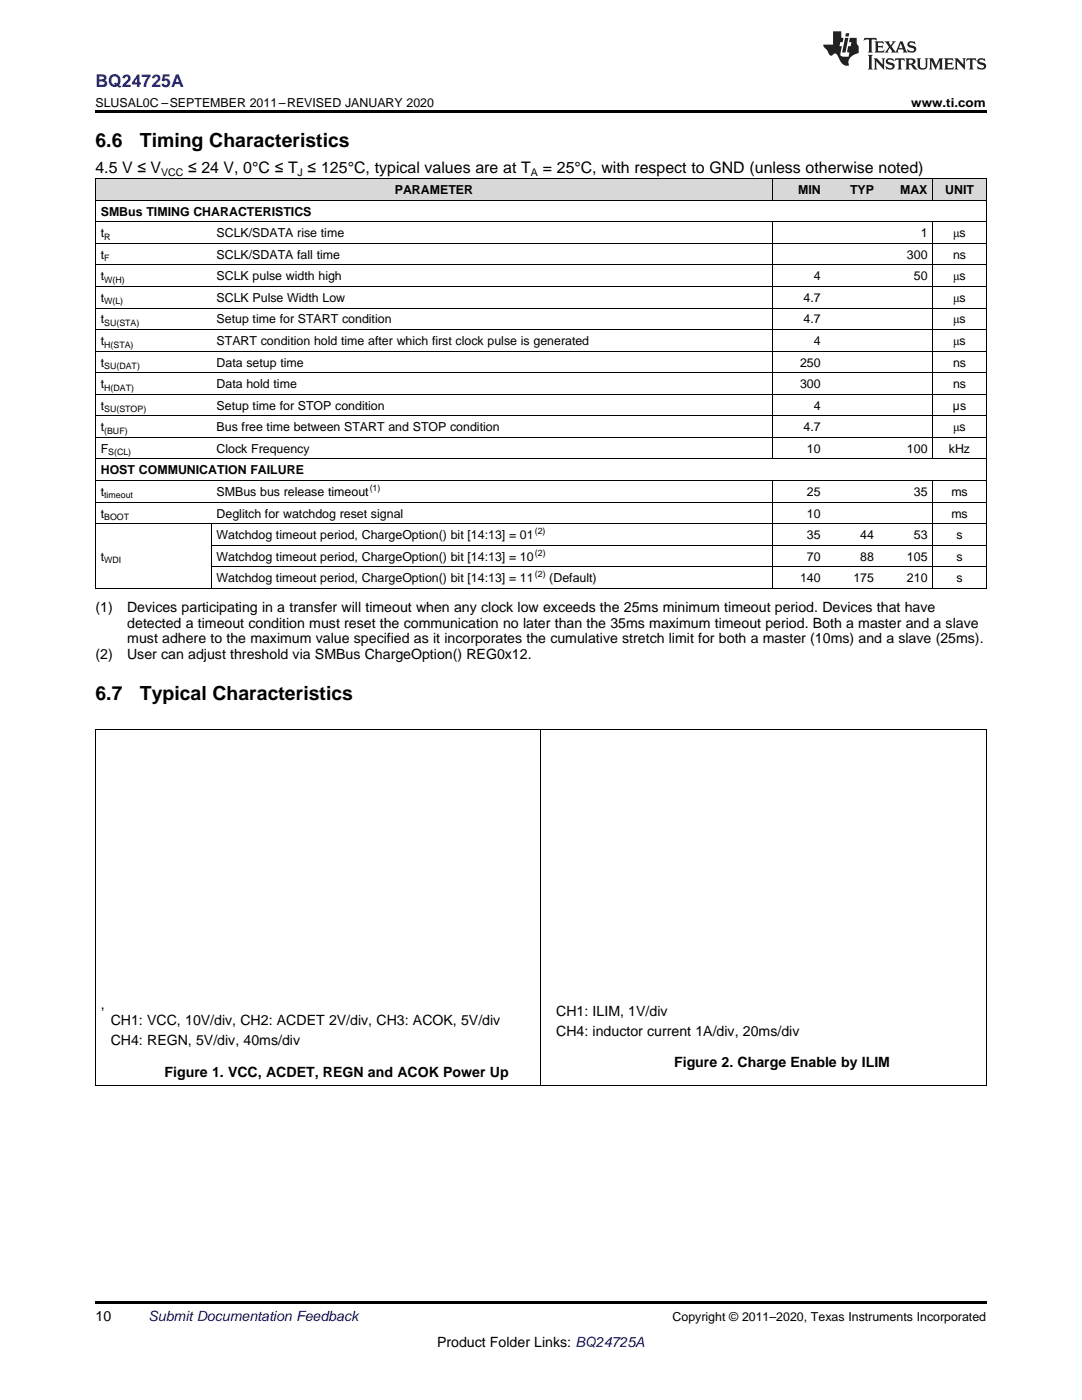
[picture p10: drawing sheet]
<svg xmlns="http://www.w3.org/2000/svg" width="216mm" height="279mm" viewBox="0 0 216 279" stroke-linecap="round" stroke-linejoin="round" font-family="sans-serif">
<defs><g id="words">
<g font-size="3.9">
<text x="19" y="29.3">6.6</text>
<text x="27.9" y="29.3">Timing Characteristics</text>
<text x="19" y="139.7">6.7</text>
<text x="27.9" y="139.7">Typical Characteristics</text>
</g>
<text font-size="3.5" fill="#00f" x="19" y="17.3">BQ24725A</text>
<g font-size="3.2">
<text x="19" y="34.4">4.5 V ≤ V</text>
<text x="37.5" y="34.4">≤ 24 V, 0°C ≤ T ≤ 125°C, typical values are at T</text>
<text x="108.3" y="34.4">= 25°C, with respect to GND (unless otherwise noted)</text>
</g>
<g font-size="2.8">
<text x="19" y="122.1">(1)</text>
<text x="25.4" y="122.1">Devices participating in a transfer will timeout when any clock low exceeds the 25ms minimum timeout period. Devices that have</text>
<text x="25.4" y="125.2">detected a timeout condition must reset the communication no later than the 35ms maximum timeout period. Both a master and a slave</text>
<text x="19" y="131.6">(2)</text>
<text x="25.4" y="131.6">User can adjust threshold via SMBus ChargeOption() REG0x12.</text>
<text x="25.4" y="128.4">must adhere to the maximum value specified as it incorporates the cumulative stretch limit for both a master (10ms) and a slave (25ms).</text>
<text x="20.1" y="201.3">,</text>
<text x="111" y="202.7">CH1: ILIM, 1V/div</text>
<text x="22.1" y="204.6">CH1: VCC, 10V/div, CH2: ACDET 2V/div, CH3: ACOK, 5V/div</text>
<text x="22.1" y="208.6">CH4: REGN, 5V/div, 40ms/div</text>
<text x="111" y="206.7">CH4: inductor current 1A/div, 20ms/div</text>
<text x="32.8" y="214.9">Figure 1. VCC, ACDET, REGN and ACOK Power Up</text>
<text x="134.5" y="213">Figure 2. Charge Enable by ILIM</text>
<text x="19" y="263.6">10</text>
<text x="87.2" y="268.9">Product Folder Links: BQ24725A</text>
</g>
<text font-size="2.8" fill="#0000c8" x="29.6" y="263.6">Submit Documentation Feedback</text>
<g font-size="2.5">
<text x="19" y="21.4">SLUSAL0C –SEPTEMBER 2011–REVISED JANUARY 2020</text>
<text x="181.8" y="21.4">www.ti.com</text>
<text x="78.8" y="38.7">PARAMETER</text>
<text x="159.2" y="38.7">MIN</text>
<text x="169.6" y="38.7">TYP</text>
<text x="179.6" y="38.7">MAX</text>
<text x="188.6" y="38.7">UNIT</text>
<text x="20.1" y="43">SMBus TIMING CHARACTERISTICS</text>
<text x="20.1" y="47.3">t</text>
<text x="43.2" y="47.3">SCLK/SDATA rise time</text>
<text x="183.7" y="47.3">1</text>
<text x="190.2" y="47.3">μs</text>
<text x="20.1" y="51.6">t</text>
<text x="43.2" y="51.6">SCLK/SDATA fall time</text>
<text x="181" y="51.6">300</text>
<text x="190.2" y="51.6">ns</text>
<text x="20.1" y="56">t</text>
<text x="43.2" y="56">SCLK pulse width high</text>
<text x="162.4" y="56">4</text>
<text x="182.4" y="56">50</text>
<text x="190.2" y="56">μs</text>
<text x="20.1" y="60.3">t</text>
<text x="20.1" y="64.6">t</text>
<text x="43.2" y="60.3">SCLK Pulse Width Low</text>
<text x="43.2" y="64.6">Setup time for START condition</text>
<text x="160.3" y="60.3">4.7</text>
<text x="160.3" y="64.6">4.7</text>
<text x="190.2" y="60.3">μs</text>
<text x="190.2" y="64.6">μs</text>
<text x="20.1" y="68.9">t</text>
<text x="43.2" y="68.9">START condition hold time after which first clock pulse is generated</text>
<text x="162.4" y="68.9">4</text>
<text x="190.2" y="68.9">μs</text>
<text x="20.1" y="73.2">t</text>
<text x="20.1" y="77.5">t</text>
<text x="43.2" y="73.2">Data setup time</text>
<text x="43.2" y="77.5">Data hold time</text>
<text x="159.6" y="73.2">250</text>
<text x="159.6" y="77.5">300</text>
<text x="190.2" y="73.2">ns</text>
<text x="190.2" y="77.5">ns</text>
<text x="20.1" y="81.8">t</text>
<text x="43.2" y="81.8">Setup time for STOP condition</text>
<text x="162.4" y="81.8">4</text>
<text x="190.1" y="81.8">µs</text>
<text x="20.1" y="86.1">t</text>
<text x="43.2" y="86.1">Bus free time between START and STOP condition</text>
<text x="160.3" y="86.1">4.7</text>
<text x="190.2" y="86.1">μs</text>
<text x="20.1" y="90.4">F</text>
<text x="20.1" y="94.7">HOST COMMUNICATION FAILURE</text>
<text x="43.2" y="90.4">Clock Frequency</text>
<text x="161" y="90.4">10</text>
<text x="181" y="90.4">100</text>
<text x="189.3" y="90.4">kHz</text>
<text x="20.1" y="99">t</text>
<text x="43.2" y="99">SMBus bus release timeout</text>
<text x="161" y="99">25</text>
<text x="182.4" y="99">35</text>
<text x="189.8" y="99">ms</text>
<text x="20.1" y="103.3">t</text>
<text x="43.2" y="103.3">Deglitch for watchdog reset signal</text>
<text x="43.2" y="107.6">Watchdog timeout period, ChargeOption() bit [14:13] = 01</text>
<text x="161" y="103.3">10</text>
<text x="161" y="107.6">35</text>
<text x="171.7" y="107.6">44</text>
<text x="182.4" y="107.6">53</text>
<text x="189.8" y="103.3">ms</text>
<text x="190.9" y="107.6">s</text>
<text x="20.1" y="111.9">t</text>
<text x="43.2" y="111.9">Watchdog timeout period, ChargeOption() bit [14:13] = 10</text>
<text x="161" y="111.9">70</text>
<text x="171.7" y="111.9">88</text>
<text x="181" y="111.9">105</text>
<text x="190.9" y="111.9">s</text>
<text x="43.2" y="116.2">Watchdog timeout period, ChargeOption() bit [14:13] = 11</text>
<text x="109.6" y="116.2">(Default)</text>
<text x="159.6" y="116.2">140</text>
<text x="170.3" y="116.2">175</text>
<text x="181" y="116.2">210</text>
<text x="190.9" y="116.2">s</text>
<text x="134.2" y="263.6">Copyright © 2011–2020, Texas Instruments Incorporated</text>
</g>
<g font-size="2.1">
<text x="32.2" y="35.1">VCC</text>
<text x="59.4" y="35.1">J</text>
<text x="105.9" y="35.1">A</text>
</g>
<g font-size="1.8">
<text x="20.8" y="47.8">R</text>
<text x="20.8" y="52.1">F</text>
<text x="20.8" y="56.4">W(H)</text>
<text x="20.8" y="60.7">W(L)</text>
<text x="20.8" y="65.1">SU(STA)</text>
<text x="20.8" y="69.4">H(STA)</text>
<text x="20.8" y="73.7">SU(DAT)</text>
<text x="20.8" y="78">H(DAT)</text>
<text x="20.8" y="82.3">SU(STOP)</text>
<text x="20.8" y="86.6">(BUF)</text>
<text x="21.6" y="90.9">S(CL)</text>
<text x="20.8" y="99.5">timeout</text>
<text x="73.8" y="98">(1)</text>
<text x="20.8" y="103.8">BOOT</text>
<text x="106.7" y="106.6">(2)</text>
<text x="20.8" y="112.4">WDI</text>
<text x="106.7" y="110.9">(2)</text>
<text x="106.7" y="115.2">(2)</text>
</g>
</g></defs>
<g fill="#d8d8d8">
<path d="M19 35.7h23.2v4.3h-23.2z"/>
<path d="M42.2 35.7h49.7v4.3h-49.7z"/>
<path d="M91.9 35.7h62.3v4.3h-62.3z"/>
<path d="M154.2 35.7h10.6v4.3h-10.6z"/>
<path d="M164.8 35.7h10.7v4.3h-10.7z"/>
<path d="M175.5 35.7h10.7v4.3h-10.7z"/>
<path d="M186.2 35.7h10.6v4.3h-10.6z"/>
</g>
<path d="M19 22h177.8v.5h-177.8zM19 117.4l.2 .1zM91.8 117.4l.1 .1zM154.1 117.4l.1 .1zM164.7 117.4l.1 .1zM175.4 117.4l.1 .1zM186.1 117.4l.1 .1zM196.7 117.4l.1 .1zM19 259.7h177.8v.5h-177.8z" fill="#000"/>
<g fill="none" stroke="#000" stroke-width=".2">
<path d="M19 35.6l177.8 .1v81.8M19 40h177.8M19.1 35.7v81.8M154.1 35.7v4.3M186.1 35.7v4.3M19 57.2h177.8M19 52.9h177.8M19 48.6h177.8M19 44.3h177.8M154.1 44.3v47.4M186.1 44.3v47.4M19 78.7h177.8"/>
<path d="M19 74.4h177.8M19 70.1h177.8M19 65.8h177.8M19 61.5h177.8M19 95.9h177.8M19 91.6h177.8M19 87.3h177.8M19 83h177.8M154.1 95.9v21.6M186.1 95.9v21.6M19 117.4h177.8M19 104.5h177.8"/>
<path d="M19 100.2h177.8M42.1 104.5v13M42.2 113.1h154.6M42.2 108.8h154.6M19 145.6h177.8M19.1 145.6v71.1M107.9 145.6v71.1M196.8 145.6v71.1M19 216.6h177.8"/>
</g>
<g fill="#231f20">
<path d="M172.5 7.6l-.1 .5 .4-.2h.6v.1v2.1l-.2 .4h.9l-.2-.4v-2.1l.1-.1h.5l.5 .2-.2-.5zM174.5 8.3l.2 .3v1.5l-.2 .4h1.8l.2-.6a1.04 1.04 0 0 1-1.3 .2v-.7h.6l.3 .2v-.6l-.3 .2h-.6v-.6l.8-.1 .4 .3-.2-.5zM176.5 8.3l.9 1.1-.9 1.1h.8l-.2-.2 .4-.7 .5 .7-.2 .2h1.5l-.2-.2 .2-.4h.9l.1 .4-.2 .2h1l-.3-.3-.7-1.9h-.5l-.9 2-.8-1 .9-1h-.8l.1 .3-.4 .5-.3-.6 .1-.2zM179.7 8.6l.4 1h-.7zM181.3 8.4a.63 .63 0 0 0-.2 .7 .63 .63 0 0 0 .6 .4l.6 .2 .1 .2a.75 .75 0 0 1-.7 .4 .75 .75 0 0 1-.6-.5l.1 .7 .1-.1a1.11 1.11 0 0 0 1.5-.6 1.13 1.13 0 0 0-1.2-.8l-.1-.4a1.04 1.04 0 0 1 1.2 .2l-.2-.5-.2 .1-.4-.2zM173.2 10.9l.2 .4v2.2l-.2 .4h1l-.3-.4v-2.2l.3-.4zM174.3 11.6l.3 .4v1.5l-.3 .4h.8l-.2-.4v-1.3l1.5 1.7v-1.9l.2-.4h-.7l.2 .4v.9l-1.1-1.3zM177 11.8a.62 .62 0 0 0-.2 .7 .62 .62 0 0 0 .6 .4l.6 .1 .1 .3a.76 .76 0 0 1-.7 .3 .76 .76 0 0 1-.7-.4l.2 .7 .1-.1a1.11 1.11 0 0 0 1.5-.6 1.13 1.13 0 0 0-1.2-.8l-.1-.4a1.04 1.04 0 0 1 1.2 .2l-.2-.6-.2 .1-.5-.1zM178.7 11.6l-.2 .6a.61 .61 0 0 1 .8-.3v1.6l-.2 .4h.9l-.2-.4v-1.6a.63 .63 0 0 1 .7 .3l-.1-.6zM180.6 11.6l.3 .4v1.5l-.3 .4h1l-.2-.2-.1-.8 .6 .2a.76 .76 0 0 0 1.2 .7l-1-1a.58 .58 0 0 0 .6-.5 .58 .58 0 0 0-.5-.6zM181.4 11.9h.1a.45 .45 0 0 1 .5 .1 .45 .45 0 0 1 .1 .5l-.8 .2zM182.9 11.6l.2 .2a2.17 2.17 0 0 0 .3 1.9 .99 .99 0 0 0 1.6-.6v-1.1l.2-.4h-.7l.2 .2a1.92 1.92 0 0 1-.2 1.8 .6 .6 0 0 1-.9-.5v-1.1l.2-.4zM185.4 11.6l.2 .4v1.5l-.2 .4h.7l-.2-.4v-1.4l.8 1.8 .8-1.8v1.4l-.2 .4h.9l-.2-.4v-1.5l.2-.4h-.8l-.6 1.5-.6-1.5zM188.4 11.6l.2 .4v1.5l-.2 .4h1.8l.1-.6a1.04 1.04 0 0 1-1.2 .1v-.6h.5l.4 .2v-.6l-.4 .2h-.5v-.7h.8l.3 .3-.1-.6zM190.5 11.6l.2 .4v1.5l-.2 .4h.7l-.2-.4v-1.3l1.5 1.7v-1.9l.2-.4h-.7l.2 .4v.9l-1.1-1.3zM192.9 11.6l-.1 .6a.61 .61 0 0 1 .7-.3l.1 1.6-.3 .4h1l-.3-.4 .1-1.6a.63 .63 0 0 1 .7 .3l-.1-.6zM195.2 11.8a.62 .62 0 0 0-.2 .7 .62 .62 0 0 0 .6 .4l.6 .1 .1 .3a.76 .76 0 0 1-.7 .3 .76 .76 0 0 1-.6-.4l.1 .7 .1-.1a1.11 1.11 0 0 0 1.6-.6 1.13 1.13 0 0 0-1.3-.8l-.1-.4a1.04 1.04 0 0 1 1.2 .2l-.1-.6-.2 .1-.5-.1z"/>
<path d="M166.2 6.3v2.6h-1.9v.4l.8 .9a.91 .91 0 0 0 1 .8 .56 .56 0 0 1 .5-.3 .56 .56 0 0 1 .5 .3l.4 .8a1.53 1.53 0 0 0 1.9 1.2 1.54 1.54 0 0 1 1-2.1l.9-.3v-1.4a1.52 1.52 0 0 1-.4-1.6h-1.3l-.2 .8h.5l-.2 .8h-.5l-.1 1v.2l.4 .1-.2 .8a1.93 1.93 0 0 1-1.6-.3l.3-1.8h-.5l.2-.8h.4l.2-.8h-.4v-1.3zM168.6 7.6l-.6 2.9h.7l.6-2.9zM168.8 6.6l-.1 .7h.6l.2-.7z"/>
</g>
<use href="#words"/>
</svg>
